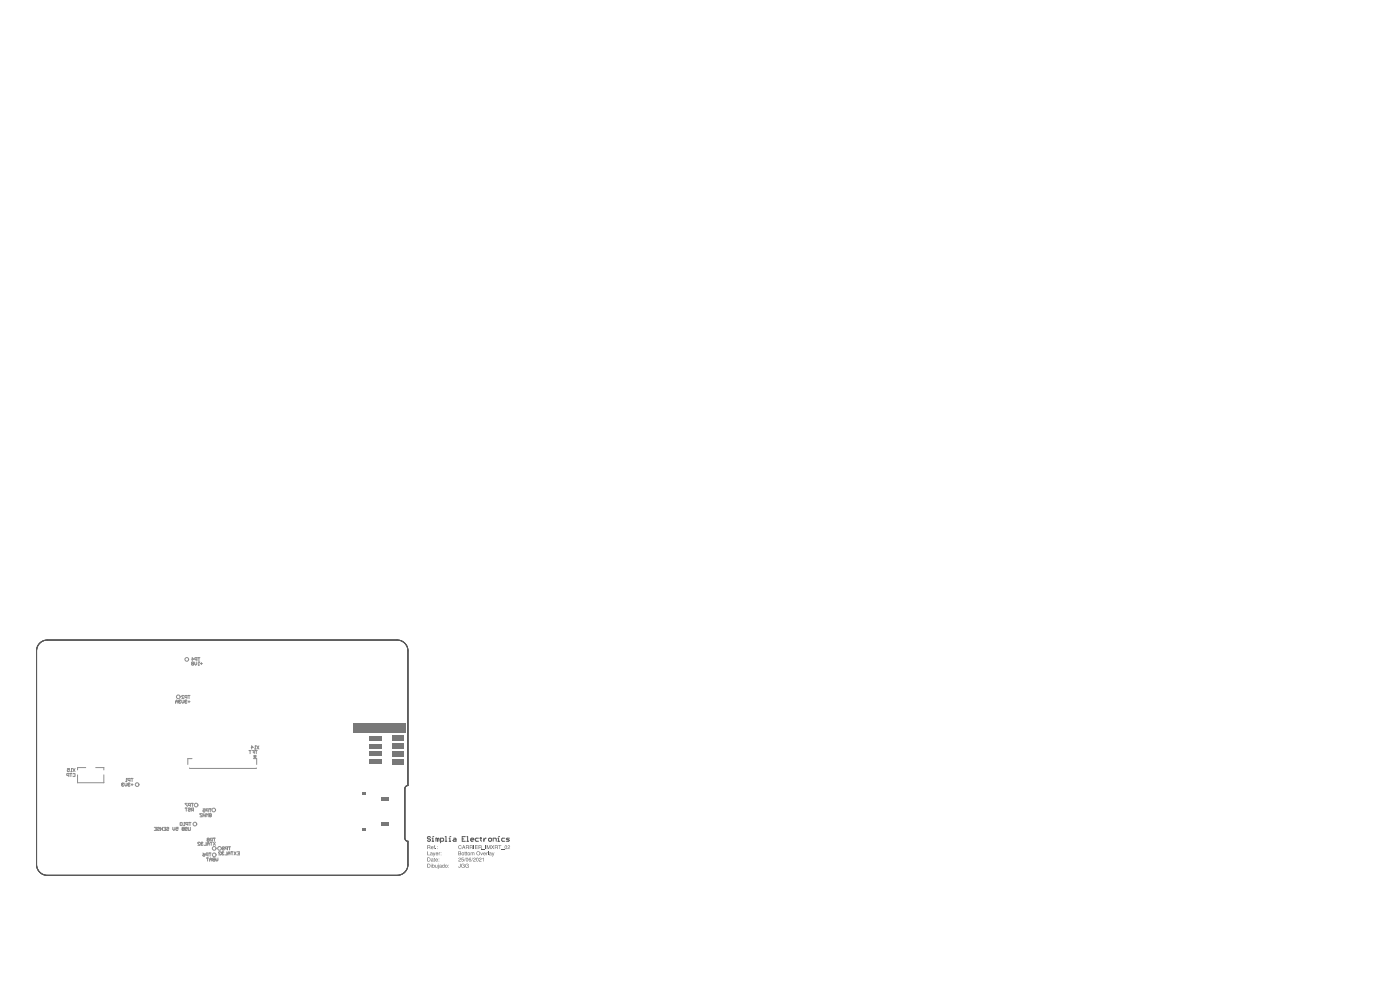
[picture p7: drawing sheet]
<svg xmlns="http://www.w3.org/2000/svg" width="420mm" height="297mm" viewBox="0 0 420 297" stroke-linecap="round" stroke-linejoin="round" font-family="sans-serif">
<g fill="#787878">
<path d="M114.3 246.6h2.2v1h-2.2z"/>
<path d="M108.5 237.5h1.1v.8h-1.1z"/>
<path d="M108.5 248.4h1.1v.8h-1.1z"/>
<path d="M114.3 239.1h2.2v1h-2.2z"/>
</g>
<path d="M11.8 192.9l1-.7 1.2-.4h105.1a3.2 3.2 0 0 1 3.2 3.3v40.4a.93 .93 0 0 0-.9 .9v14.8a.93 .93 0 0 0 .9 1v6.9a3.2 3.2 0 0 1-3.2 3.3h-104.9a3.2 3.2 0 0 1-3.2-3.3v-64.2l.1-.9z" fill="none" stroke="#000" stroke-width=".3"/>
<g fill="#787878">
<path d="M105.8 216.7h15.8v2.9h-15.8z" fill-rule="evenodd"/>
<path d="M110.6 227.7h3.7v1.3h-3.7z" fill-rule="evenodd"/>
<path d="M110.6 225.3h3.7v1.3h-3.7z" fill-rule="evenodd"/>
<path d="M110.6 223h3.7v1.3h-3.7z" fill-rule="evenodd"/>
<path d="M110.6 220.6h3.7v1.3h-3.7z" fill-rule="evenodd"/>
<path d="M117.8 227.6h3.3v1.5h-3.3z" fill-rule="evenodd"/>
<path d="M117.8 225.2h3.3v1.6h-3.3z" fill-rule="evenodd"/>
<path d="M117.8 222.9h3.3v1.5h-3.3z" fill-rule="evenodd"/>
<path d="M117.8 220.5h3.3v1.6h-3.3z" fill-rule="evenodd"/>
</g>
<g fill="#5a5a5a">
<path d="M137.5 257.2h.6v.5l-.5 .4 .6 .1h-.8l.6-.7-.1-.3-.4 .3z"/>
<path d="M138.4 257.1h.6l-.4 .1-.1 .3h.3l.3 .3-.3 .4-.5-.2h.6l-.1-.4-.4 .1z"/>
<path d="M139.5 257.1l-.4 1.1z"/>
<path d="M141.7 257.1l-.4 1.1z"/>
<path d="M142 257.2h.6l-.1 .4-.5 .5 .6 .1h-.7l.6-.7-.2-.3-.4 .3z"/>
<path d="M143.7 257.2h.6v.5l-.5 .4 .6 .1h-.8l.6-.7-.1-.3-.4 .3z"/>
<path d="M144.6 257.3l.4-.2v1.1l-.1-.8z"/>
<path d="M137.9 258.9h.2v.9l-.4 .3-.3-.4 .3 .3 .2-.1z"/>
<path d="M138.4 259l.5-.1 .4 .2v.1l-.7-.1-.2 .5 .4 .4 .4-.3-.4-.3h.5v.7l-.9-.2z"/>
<path d="M139.7 259l.4-.1 .4 .1 .1 .2-.7-.1-.2 .5 .4 .4 .3-.4-.3-.2h.5v.7l-1-.2-.1-.5z"/>
<path d="M130.2 257.2l.3 .2v.8h-.3z"/>
<path d="M130.5 259.2l.2 .8 .3-.1 .2-.7v.9l-.7-.1z"/>
<path d="M128.1 255.2h.2v1l.6 .1h-.8z"/>
<path d="M129.8 255.5l.4 .6 .3-.6-.5 1.2z"/>
<path d="M131.6 255.5h.4l-.3 .3v.5z"/>
<path d="M130.2 253.4l.3-.1-.2 1.2-.2-.7z"/>
<path d="M130.6 254.3l.2 .2z"/>
<path d="M139.9 257.3l-.1 .6 .3 .2 .1-.7-.1-.2zM139.8 257.2h.5l-.1 1-.5-.2z"/>
<path d="M140.7 257.2l.3-.1 .3 .2-.4-.1-.2 .3v.1l.3-.1 .3 .2-.3 .5-.4-.2zM140.7 257.9a.25 .25 0 0 0 .5 0 .25 .25 0 0 0-.5 0z"/>
<path d="M143 257.3l-.1 .5 .3 .3 .1-.6-.1-.3zM142.9 257.2h.5l.1 .6-.3 .4-.4-.2z"/>
<path d="M128.3 257.2v.9l.5-.1 .1-.7zM128.1 257l.6 .1 .3 .2v.6l-.2 .3h-.7z"/>
<path d="M129.4 257.9l.2 .2 .2-.3zM129.3 257.5h.6l.1 .7h-.7v-.3l.5-.2-.2-.2-.3 .1z"/>
<path d="M130.8 257.6l-.1 .1h.5l-.2-.2zM130.7 257.5h.5l.1 .3h-.6l.2 .3 .4-.1-.2 .2-.5-.1z"/>
<path d="M131.5 257.4l.2 .1zM131.5 258l.2 .2z"/>
<path d="M128.3 259v.9h.5l.1-.7zM128.1 258.9l.9 .2 .1 .5-.2 .4-.8 .1z"/>
<path d="M129.3 258.9l.1 .2zM129.3 259.2l.1 .9z"/>
<path d="M129.7 259.6a.3 .3 0 0 0 .6 0 .3 .3 0 0 0-.6 0zM129.6 258.9l.1 .4 .4-.1 .2 .2v.5l-.2 .2h-.5z"/>
<path d="M131.4 258.9l.1 .2zM131.4 259.2l.1 1.1-.2 .1z"/>
<path d="M131.9 259.7v.3l.3-.2v-.2zM131.8 259.3h.6l.1 .8-.7-.1v-.4l.4-.1-.1-.2-.3 .2z"/>
<path d="M132.7 259.3h.5l.1-.4v1.2l-.7-.2zM132.7 259.6a.3 .3 0 0 0 .6 0 .3 .3 0 0 0-.6 0z"/>
<path d="M133.6 259.6a.3 .3 0 0 0 .6 0 .3 .3 0 0 0-.6 0zM133.4 259.6a.45 .45 0 0 1 .9 0 .45 .45 0 0 1-.9 0z"/>
<path d="M134.5 259.2l.1 .2zM134.5 259.9l.1 .2z"/>
<path d="M129.2 256.1a.21 .21 0 0 0 .4 0 .21 .21 0 0 0-.4 0zM129 255.6h.6l.2 .8-.8-.1v-.3l.5-.2z"/>
<path d="M130.9 255.6l-.1 .3h.5zM130.8 255.6h.5l.1 .4h-.6l.2 .3 .4-.2-.1 .2-.6-.1z"/>
<path d="M132.2 255.5l.1 .2zM132.2 256.2l.1 .1z"/>
<path d="M128.3 253.5v.4l.6-.2-.1-.2zM128.1 253.3l.9 .2 .1 1h-.2l-.2-.5h-.4v.5h-.2z"/>
<path d="M129.5 253.8l-.1 .2h.4l-.1-.2zM129.4 253.7l.5 .2 .1 .2h-.6l.2 .3 .4-.2-.3 .3-.4-.2z"/>
<path d="M131.1 253.7l.2 .1zM131.1 254.3l.2 .2z"/>
</g>
<g fill="none" stroke="#5a5a5a" stroke-width=".3">
<path d="M129.1 251l-.7-.2-.2 .4 .7 .3 .2 .4-.2 .3-.7-.3M129.6 252.2h.4M129.6 251.2h.2v1M129.8 250.8h.1M131.2 251.5l-.5-.3v1M131.2 251.5v.7M131.2 251.5l.2-.3 .2 .3v.7M132.1 252.2h.7l.2-.3-.2-.7h-.7v1.4M133.5 250.8h.2v1.4M133.5 252.2h.5M134.7 252.2h.4M134.7 251.2h.2v1"/>
<path d="M134.9 250.8h.1M136 251.2l.7 .3v.7h-.7l-.2-.3 .2-.2h.7M138.6 251.5h.5M139.5 250.8h-.9v1.4h.9M140 250.8h.2v1.4M140 252.2h.5M141.2 251.7h.9l-.3-.5-.6 .3 .2 .7h.4M143.5 251.2h-.7l-.3 .3 .3 .7h.7M143.9 251.2h.5M144.2 251v.9l.2 .3M145.1 251.2v1M145.8 251.2l-.7 .5"/>
<path d="M146.5 251.5l.7-.3 .2 .7-.7 .3zM147.9 252.2v-1h.7l.2 .3v.7M149.3 252.2h.4M149.3 251.2h.2v1M149.5 250.8h.1M151.4 251.2h-.7l-.3 .3 .3 .7h.7M152.7 251.2h-.6l-.3 .3 .7 .2 .2 .2-.2 .3h-.7"/>
</g>
<g fill="#5a5a5a">
<path d="M139.4 255.3l.3 .2-.1 .9-.3-.8z"/>
<path d="M139.8 255.3l.3 .2-.1 .9-.3-.8z"/>
<path d="M141.1 255.5h1.1v.8l-.2-.7-.2 .1v.6l-.2-.6h-.3l-.2 .6z"/>
<path d="M144.1 255.5l.3 .7 .4-.7-.3 .8z"/>
<path d="M145.8 255.5h.4l-.2 .3v.5z"/>
<path d="M146.4 255.2l.1 1.1z"/>
<path d="M147.5 255.5l.4 .6 .4-.6-.6 1.2z"/>
<path d="M137.5 253.5l.5-.2 .4 .2v.2l-.5-.3-.3 .4 .3 .6 .5-.3-.2 .4-.7-.2z"/>
<path d="M142 253.3l.2 1.2z"/>
<path d="M142.5 253.3h.8l-.7 .2v.3h.6l-.6 .2v.4l.7 .1h-.8z"/>
<path d="M144.5 254.7l.9 .1z"/>
<path d="M145.6 253.3l.1 1.2z"/>
<path d="M146 253.3h.2l.3 1 .4-1h.2v1.2h-.2v-.9l-.5 .9-.3-1v1h-.1z"/>
<path d="M147.2 253.3l.5 .5 .5-.5-.4 .6 .4 .6-.5-.5-.5 .5 .4-.6z"/>
<path d="M149.4 253.3h.9l-.4 .2v1l-.1-1z"/>
<path d="M150.3 254.7l1 .1z"/>
<path d="M152.3 253.5l.3-.1 .3 .1v.4l-.6 .5 .6 .1h-.7l.6-.7-.2-.3-.4 .3z"/>
<path d="M137.6 255.3v.4l.5-.1-.1-.2zM137.6 255.8v.4l.5-.1v-.2zM137.4 255.2l.8 .1-.1 .4 .2 .4-.2 .2h-.7z"/>
<path d="M138.5 255.9a.3 .3 0 0 0 .6 0 .3 .3 0 0 0-.6 0zM138.4 255.9a.42 .42 0 0 1 .8 0 .42 .42 0 0 1-.8 0z"/>
<path d="M140.3 255.9a.3 .3 0 0 0 .6 0 .3 .3 0 0 0-.6 0zM140.1 255.9a.45 .45 0 0 1 .9 0 .45 .45 0 0 1-.9 0z"/>
<path d="M143 255.8a.45 .45 0 0 0 .9 0 .45 .45 0 0 0-.9 0zM142.8 255.8a.6 .6 0 0 1 1.2 0 .6 .6 0 0 1-1.2 0z"/>
<path d="M145.1 255.7l-.1 .2h.5l-.1-.3zM145 255.6h.6l.1 .4h-.7l.3 .3 .3-.2-.1 .2-.5-.1z"/>
<path d="M146.9 256v.3l.3-.2v-.2zM146.8 255.6h.6l.1 .8-.8-.1 .1-.4 .4-.1-.1-.2-.4 .2z"/>
<path d="M139 253.5l-.2 .5h.4zM139 253.3l.6 1.2-.3-.3h-.5l-.3 .3z"/>
<path d="M139.9 253.5v.4l.5-.1v-.3zM139.7 253.3l.9 .1-.2 .5 .3 .6h-.3l-.1-.5h-.4l-.2 .5z"/>
<path d="M141 253.5v.4l.6-.1-.1-.3zM140.9 253.3l.8 .1 .1 1.1h-.2l-.2-.5h-.4l-.1 .5z"/>
<path d="M143.7 253.5v.4l.6-.2-.1-.2zM143.5 253.3l.9 .1 .1 1.1h-.2l-.2-.5h-.4v.5h-.2z"/>
<path d="M148.5 253.5v.4l.6-.1v-.3zM148.4 253.3l.8 .1 .1 1.1-.3-.5h-.5l-.1 .5z"/>
<path d="M151.5 253.6v.5l.2 .3 .2-.6-.2-.3zM151.4 253.5l.3-.1 .3 .2v.5l-.2 .4-.4-.2z"/>
</g>
<path d="M76.2 226.4h.5v.5l-.2 .3-.3-.3z" fill="#8c8c8c"/>
<g fill="none" stroke="#8c8c8c" stroke-width=".3">
<path d="M57.5 197.6h.6l-.5-.5v1M57.6 198.9l-.1-.2 .1-.3 .5 .2-.2 .3M57.6 198.9l-.1 .2 .1 .3 .5-.2-.2-.3M57.6 198.9h.3M58.4 198.4v.7l.3 .3 .3-.3v-.7M59 197.8h-.4l-.2-.5 .6-.2v1M59.3 197.1h.7M59.5 199.4h.3M59.6 198.4h.1M59.6 198.4v1M59.6 198.4l.2 .2M59.6 197.1v1"/>
<path d="M60.1 198.9h.6M60.4 198.6v.6M52.7 210.3h.6M52.7 210.8v-.6l.3-.4 .3 .4v.6M53.6 210.2h.1M53.6 210.2l.1 .1M53.7 210.3h.2M53.7 210.3l-.1 .2 .1 .3 .5-.2M54.2 210l-.5-.2-.1 .4M54.5 209.8v.7l.3 .3 .3-.3v-.7M55.1 208.6l-.1-.1-.5 .1 .6 .8h-.6M55.4 210.2h.1"/>
<path d="M55.4 210.2l.2 .1M55.6 210.3h.2M55.6 210.3l-.2 .2 .2 .3 .5-.2M56.1 210l-.5-.2-.2 .4M56.1 209.1h-.5l-.2-.5 .7-.1v.9M56.4 210.3h.6M56.4 208.5h.6M56.7 208.5v.9M56.7 210v.6M20.2 230.4h.6v.4l-.3-.1-.3 .1 .1 .5 .5-.2M20.6 232.5h-.4l-.2-.5 .6-.2v1M20.9 231.8h.7"/>
<path d="M21.3 231.8v1M21.3 231.3h.3M21.4 230.4h.1M21.4 230.4v.9M21.4 230.4l.2 .1M21.9 232l.1-.2 .5 .2-.2 .8-.4-.2M21.9 230.4l.6 .9M22.5 230.4l-.6 .9M23.3 232.3v2.3h7.8v-2.3M25.7 230.1h-2.4v.7M28.7 230.1h2.4v.7M36.5 235h.1"/>
<path d="M36.5 235l.2 .2M36.7 235.2h.1M36.7 235.2l-.2 .1 .2 .3 .4-.1M37.1 234.9l-.4-.2-.2 .3M37.4 234.7v.6l.3 .3 .4-.3v-.6M37.7 234.3h.4M37.9 233.3h.1M37.9 233.3l.2 .2M37.9 233.3v1M38.4 235h.1M38.4 235l.1 .2M38.5 235.2h.2"/>
<path d="M38.5 235.2l-.1 .1 .1 .3 .5-.1M39 234.9l-.5-.2-.1 .3M39 233.9h-.5l-.1-.4 .6-.2v1M39.3 235.2h.6M39.3 233.3h.6M39.6 233.3v1M39.6 234.9v.6M56.9 230.2h19.9M57.3 227.4h.1M57.3 227.4h-1v1.7M74.7 225h.6M75 225v.9"/>
<path d="M75.3 224h.6l-.4-.4v.9M75.6 225h.6v.9M75.9 225.4h.3M76 227.4h1v1.7M76.2 226.4h.5v.5l-.2 .3-.3-.3zM76.4 224.5h.3M76.5 225h.7M76.6 223.6h.1M76.6 223.6v.9M76.6 223.6l.1 .1M76.8 225v.9M77 223.6l.6 .9"/>
<path d="M77.6 223.6l-.6 .9M46.3 248h.6v.9h-.6M46.6 248.5h.3M47.2 248.1l.1-.1 .5 .1-.2 .4-.4 .1 .1 .3 .5-.1M48.1 248v.9l.6-.9v.9M49 248h.7v.9h-.7M49.4 248.5h.3M50 248.1l.4-.1 .2 .3-.5 .2-.1 .3 .1 .1 .5-.1M51.8 248v.6l.3 .3 .3-.3v-.6M52.8 248h.6v.5l-.3-.2-.3 .2 .1 .4 .5-.1M54 246.7l.2-.2 .4 .2-.1 .7-.5-.1zM54.6 248.1l.6-.1v.9l-.6-.1 .2-.3z"/>
<path d="M54.8 248.5h.4M55.1 247.4h.3M55.2 248.5h.1M55.3 246.5h.1M55.3 246.5v.9M55.3 246.5l.1 .2M55.5 248.1l.2-.1 .5 .1-.2 .4-.5 .1 .2 .3 .5-.1M55.5 242.2h.7M55.8 242.2v.9M56.2 240.8h-.7l.7 .9M56.3 247.1h-.4l-.2-.4 .6-.2v.9M56.5 248l.1 .9 .5-.1v-.8"/>
<path d="M56.5 242.4l.1-.2 .5 .2-.2 .3-.4 .1 .1 .3 .5-.1M56.6 246.5h.7M57 246.5v.9M57.1 241.4h-.5l-.1-.4 .6-.2v.9M57.4 240.8h.6M57.7 240.8v.9M57.7 242.8l-.3 .3M58 242.8h-.5l-.1-.4 .6-.2v.9M59.9 252.6l-.1-.2-.5 .2 .6 .8h-.6M60.3 252.7h.1M60.3 252.7l.1 .2M60.4 252.9h.2"/>
<path d="M60.4 252.9l-.1 .2 .1 .3 .5-.2M60.6 243.9h-.6l.6 .8-.6 .1M60.8 255.7l.6 .5M60.9 252.6l-.5-.2-.1 .3M60.9 244.4h.6M60.9 242.4h.6v.5l-.5-.1-.1 .4 .1 .2 .5-.2M60.9 243.9v.9M61 256.2h.4v.3l-.4 .1-.2-.1zM61.5 243.9v.9M61.8 252.4v1h-.6M61.8 244.8v-.9l.3 .3 .3-.3v.9M61.9 257.2h.7"/>
<path d="M62.1 253.4v-.7l.3-.3 .3 .3v.7M62.1 252.9h.6M62.2 257.2v.9M62.3 251.7l-.2-.2 .2-.3 .4 .2-.1 .3M62.3 251.7l-.2 .2 .2 .3 .4-.2-.1-.3M62.3 251.7h.3M62.4 256.3h-.5l-.1-.5 .6-.1v.9M62.4 243.1h-.4l-.2-.5 .6-.2v1M62.7 255.7h.6M62.7 242.4h.7M62.9 257.6h.6M62.9 258.1v-.6l.3-.3 .3 .3v.6"/>
<path d="M62.9 244.4l-.2-.2 .2-.3 .5 .1-.2 .4M62.9 244.4l-.2 .1 .2 .3 .5-.1-.2-.3M62.9 244.4h.3M63 255.7v.9M63 252.4h.7M63.1 242.4v1M63.3 252.4v1M63.7 251.9h-.5l-.1-.5 .6-.2v1M63.8 257.3l.6-.1v.9l-.6-.2 .1-.3zM63.9 257.6h.5M64 252.4l.6 1M64 251.2h.6"/>
<path d="M64.3 251.2v1M64.4 257.6h.1M64.6 252.4l-.6 1M64.7 257.2v.6l.3 .3 .3-.3v-.6M66.2 255.5l-.2-.2-.4 .2 .6 .7h-.6M66.5 255.6h.1M66.5 255.6l.1 .2M66.6 255.8l-.1 .1 .1 .3 .5-.1M66.6 255.8h.2M66.7 254.3h.4l.2-.2-.2-.3-.4 .2v.6l.1 .2 .5-.2M67.1 255.5l-.5-.2-.1 .3M68 255.3v.9h-.6"/>
<path d="M68.2 254.5h-.4l-.2-.5 .6-.2v1M68.3 256.2v-.6l.4-.3 .3 .3v.6M68.3 255.8h.7M68.5 253.8h.6M68.8 253.8v1M69.3 255.3h.6M69.6 255.3v.9M70.2 255.3l.6 .9M70.8 255.3l-.6 .9M71.1 255.3h.6v.9h-.6M71.4 255.8h.3"/>
<circle cx="56" cy="197.6" r=".56"/>
<circle cx="53.5" cy="208.9" r=".56"/>
<circle cx="41.1" cy="235.2" r=".56"/>
<circle cx="58.4" cy="247" r=".56"/>
<circle cx="58.8" cy="241.3" r=".56"/>
<circle cx="64.1" cy="242.8" r=".56"/>
<circle cx="64.2" cy="254.3" r=".56"/>
<circle cx="64.2" cy="256.2" r=".56"/>
<circle cx="65.8" cy="254.3" r=".56"/>
</g>
<path d="M11.9 192.8a3.2 3.2 0 0 1 2.3-1h104.9a3.2 3.2 0 0 1 3.2 3.3v40.4a.93 .93 0 0 0-.9 .9v14.8a.93 .93 0 0 0 .9 1v6.9a3.2 3.2 0 0 1-3.2 3.3h-104.9a3.2 3.2 0 0 1-3.2-3.3v-64a3.2 3.2 0 0 1 .9-2.3z" fill="none" stroke="#5a5a5a" stroke-width=".3"/>
</svg>
